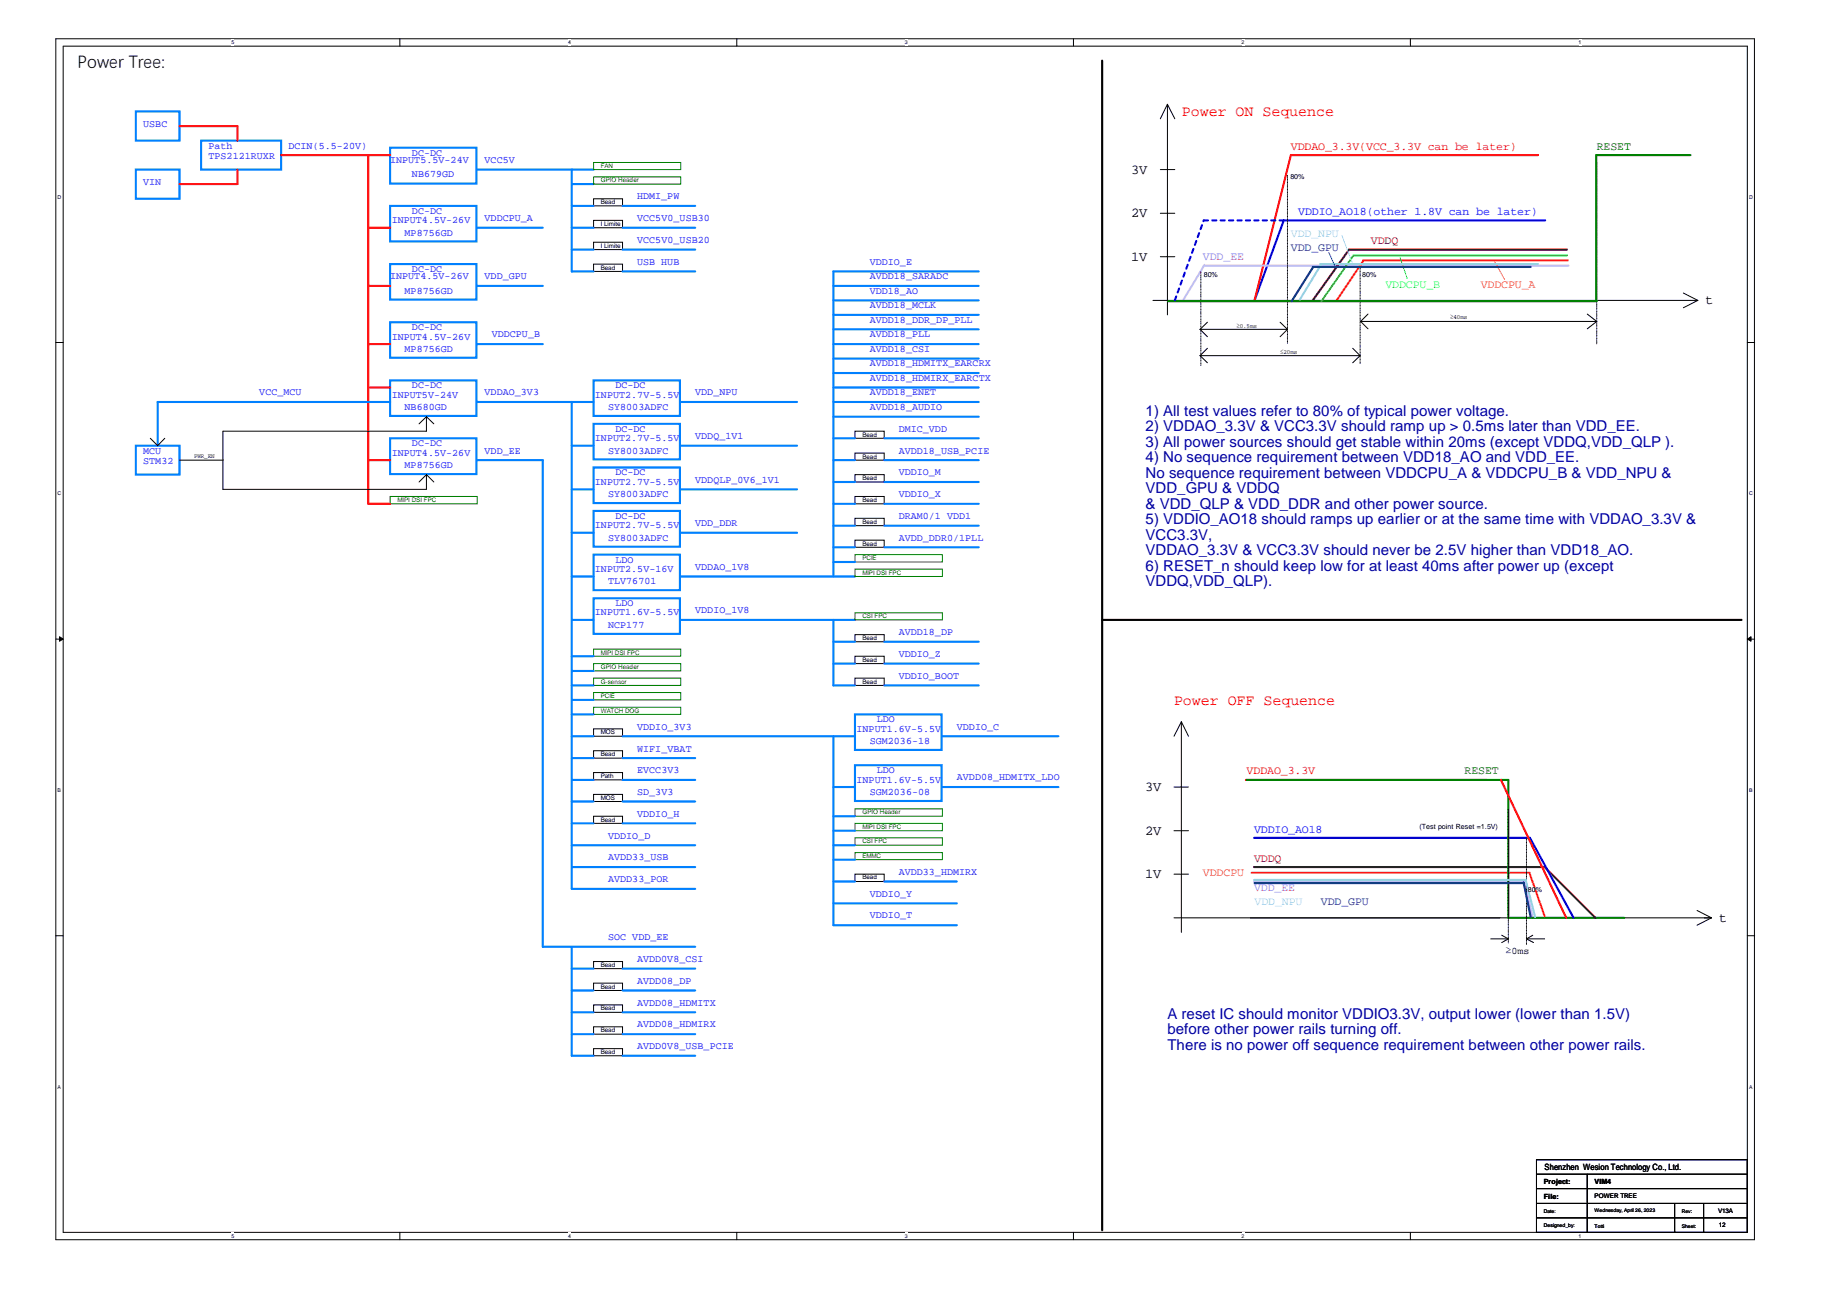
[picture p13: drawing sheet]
<svg xmlns="http://www.w3.org/2000/svg" width="297mm" height="210mm" viewBox="0 0 297 210" stroke-linecap="round" stroke-linejoin="round" font-family="sans-serif">
<defs><g id="words">
<text font-size="2.8" x="12.5" y="10.9">Power Tree:</text>
<g font-size="2.4" fill="#f00">
<text x="190.1" y="18.7">Power ON Sequence</text>
<text x="188.8" y="113.3">Power OFF Sequence</text>
</g>
<g font-size="2.4" fill="#0000a0">
<text x="184.2" y="66.9">1) All test values refer to 80% of typical power voltage.</text>
<text x="184.2" y="69.4">2) VDDAO_3.3V &amp; VCC3.3V should ramp up &gt; 0.5ms later than VDD_EE.</text>
<text x="184.2" y="71.9">3) All power sources should get stable within 20ms (except VDDQ,VDD_QLP ).</text>
<text x="184.2" y="74.4">4) No sequence requirement between VDD18_AO and VDD_EE.</text>
<text x="184.2" y="76.8">No sequence requirement between VDDCPU_A &amp; VDDCPU_B &amp; VDD_NPU &amp;</text>
<text x="184.2" y="79.3">VDD_GPU &amp; VDDQ</text>
<text x="184.2" y="81.8">&amp; VDD_QLP &amp; VDD_DDR and other power source.</text>
<text x="184.2" y="84.3">5) VDDIO_AO18 should ramps up earlier or at the same time with VDDAO_3.3V &amp;</text>
<text x="184.2" y="86.8">VCC3.3V,</text>
<text x="184.2" y="89.3">VDDAO_3.3V &amp; VCC3.3V should never be 2.5V higher than VDD18_AO.</text>
<text x="184.2" y="91.8">6) RESET_n should keep low for at least 40ms after power up (except</text>
<text x="184.2" y="94.3">VDDQ,VDD_QLP).</text>
<text x="187.7" y="163.8">A reset IC should monitor VDDIO3.3V, output lower (lower than 1.5V)</text>
<text x="187.7" y="166.3">before other power rails turning off.</text>
<text x="187.7" y="168.8">There is no power off sequence requirement between other power rails.</text>
</g>
<g font-size="2.2">
<text x="181.9" y="28">3V</text>
<text x="181.9" y="34.9">2V</text>
<text x="181.9" y="42">1V</text>
<text x="274.2" y="49">t</text>
<text x="184.1" y="127.3">3V</text>
<text x="184.1" y="134.3">2V</text>
<text x="184.1" y="141.3">1V</text>
<text x="276.4" y="148.3">t</text>
</g>
<g font-size="1.9" fill="#f00">
<text x="207.6" y="24.1">VDDAO_3.3V(VCC_3.3V can be later)</text>
<text x="200.5" y="124.6">VDDAO_3.3V</text>
</g>
<g font-size="1.9" fill="#008000">
<text x="256.8" y="24.1">RESET</text>
<text x="235.5" y="124.6">RESET</text>
</g>
<g font-size="1.9" fill="#00f">
<text x="208.8" y="34.6">VDDIO_AO18(other 1.8V can be later)</text>
<text x="201.7" y="133.9">VDDIO_AO18</text>
</g>
<g font-size="1.9" fill="#f0f">
<text x="193.5" y="41.8">VDD_EE</text>
<text x="201.7" y="143.3">VDD_EE</text>
</g>
<g font-size="1.9" fill="#80ffff">
<text x="207.6" y="38.1">VDD_NPU</text>
<text x="201.8" y="145.6">VDD_NPU</text>
</g>
<g font-size="1.9" fill="#004080">
<text x="207.6" y="40.4">VDD_GPU</text>
<text x="212.4" y="145.6">VDD_GPU</text>
</g>
<g font-size="1.9" fill="#800000">
<text x="220.5" y="39.3">VDDQ</text>
<text x="201.7" y="138.6">VDDQ</text>
</g>
<text font-size="1.9" fill="#80ff00" x="222.8" y="46.3">VDDCPU_B</text>
<g font-size="1.9" fill="#ff8000">
<text x="238.1" y="46.3">VDDCPU_A</text>
<text x="193.5" y="140.9">VDDCPU</text>
</g>
<g font-size="1.6" fill="#00f">
<text x="23" y="20.4">USBC</text>
<text x="33.5" y="23.9">Path</text>
<text x="46.4" y="23.9">DCIN(5.5-20V)</text>
<text x="23" y="29.7">VIN</text>
<text x="33.5" y="25.5">TPS2121RUXR</text>
<text x="62.7" y="26.2">INPUT5.5V-24V</text>
<text x="66.3" y="25">DC-DC</text>
<text x="66.3" y="28.5">NB679GD</text>
<text x="77.9" y="26.2">VCC5V</text>
<text x="63" y="35.9">INPUT4.5V-26V</text>
<text x="66.3" y="34.4">DC-DC</text>
<text x="77.9" y="35.6">VDDCPU_A</text>
<text x="102.4" y="32.1">HDMI_PW</text>
<text x="102.4" y="35.6">VCC5V0_USB30</text>
<text x="65.1" y="37.9">MP8756GD</text>
<text x="102.4" y="39.1">VCC5V0_USB20</text>
<text x="62.7" y="44.9">INPUT4.5V-26V</text>
<text x="65.1" y="47.3">MP8756GD</text>
<text x="66.3" y="43.7">DC-DC</text>
<text x="77.9" y="44.9">VDD_GPU</text>
<text x="102.4" y="42.6">USB HUB</text>
<text x="139.9" y="47.3">VDD18_AO</text>
<text x="139.9" y="44.9">AVDD18_SARADC</text>
<text x="139.9" y="42.6">VDDIO_E</text>
<text x="66.3" y="53.1">DC-DC</text>
<text x="139.9" y="49.6">AVDD18_MCLK</text>
<text x="139.9" y="51.9">AVDD18_DDR_DP_PLL</text>
<text x="63" y="54.6">INPUT4.5V-26V</text>
<text x="65.1" y="56.6">MP8756GD</text>
<text x="79.1" y="54.2">VDDCPU_B</text>
<text x="139.9" y="58.9">AVDD18_HDMITX_EARCRX</text>
<text x="139.9" y="56.6">AVDD18_CSI</text>
<text x="139.9" y="54.2">AVDD18_PLL</text>
<text x="41.7" y="63.6">VCC_MCU</text>
<text x="63" y="63.9">INPUT5V-24V</text>
<text x="65.1" y="65.9">NB680GD</text>
<text x="66.3" y="62.5">DC-DC</text>
<text x="77.9" y="63.6">VDDAO_3V3</text>
<text x="95.7" y="63.9">INPUT2.7V-5.5V</text>
<text x="97.8" y="65.9">SY8003ADFC</text>
<text x="99" y="62.5">DC-DC</text>
<text x="111.8" y="63.6">VDD_NPU</text>
<text x="139.9" y="65.9">AVDD18_AUDIO</text>
<text x="139.9" y="63.6">AVDD18_ENET</text>
<text x="139.9" y="61.3">AVDD18_HDMIRX_EARCTX</text>
<text x="66.3" y="71.8">DC-DC</text>
<text x="95.7" y="71">INPUT2.7V-5.5V</text>
<text x="99" y="69.4">DC-DC</text>
<text x="111.8" y="70.6">VDDQ_1V1</text>
<text x="144.5" y="69.4">DMIC_VDD</text>
<text x="23" y="73">MCU</text>
<text x="23" y="74.6">STM32</text>
<text x="63" y="73.3">INPUT4.5V-26V</text>
<text x="65.1" y="75.3">MP8756GD</text>
<text x="77.9" y="73">VDD_EE</text>
<text x="95.7" y="78">INPUT2.7V-5.5V</text>
<text x="97.8" y="73">SY8003ADFC</text>
<text x="99" y="76.5">DC-DC</text>
<text x="111.8" y="77.6">VDDQLP_0V6_1V1</text>
<text x="144.5" y="73">AVDD18_USB_PCIE</text>
<text x="144.5" y="76.5">VDDIO_M</text>
<text x="97.8" y="80">SY8003ADFC</text>
<text x="99" y="83.5">DC-DC</text>
<text x="144.5" y="80">VDDIO_X</text>
<text x="144.5" y="83.5">DRAM0/1 VDD1</text>
<text x="95.7" y="85">INPUT2.7V-5.5V</text>
<text x="97.8" y="87">SY8003ADFC</text>
<text x="111.8" y="84.6">VDD_DDR</text>
<text x="144.5" y="87">AVDD_DDR0/1PLL</text>
<text x="95.7" y="92">INPUT2.5V-16V</text>
<text x="97.8" y="94">TLV76701</text>
<text x="99" y="90.5">LDO</text>
<text x="111.8" y="91.7">VDDAO_1V8</text>
<text x="95.7" y="99">INPUT1.6V-5.5V</text>
<text x="97.8" y="101">NCP177</text>
<text x="99" y="97.5">LDO</text>
<text x="111.8" y="98.7">VDDIO_1V8</text>
<text x="144.5" y="102.2">AVDD18_DP</text>
<text x="144.5" y="105.7">VDDIO_Z</text>
<text x="144.5" y="109.2">VDDIO_BOOT</text>
<text x="102.4" y="117.4">VDDIO_3V3</text>
<text x="137.8" y="117.7">INPUT1.6V-5.5V</text>
<text x="139.9" y="119.7">SGM2036-18</text>
<text x="141" y="116.2">LDO</text>
<text x="153.9" y="117.4">VDDIO_C</text>
<text x="102.4" y="120.9">WIFI_VBAT</text>
<text x="102.4" y="124.3">EVCC3V3</text>
<text x="137.8" y="125.9">INPUT1.6V-5.5V</text>
<text x="141" y="124.3">LDO</text>
<text x="153.9" y="125.5">AVDD08_HDMITX_LDO</text>
<text x="102.4" y="127.9">SD_3V3</text>
<text x="102.4" y="131.4">VDDIO_H</text>
<text x="139.9" y="127.9">SGM2036-08</text>
<text x="97.8" y="134.9">VDDIO_D</text>
<text x="97.8" y="138.4">AVDD33_USB</text>
<text x="97.8" y="141.9">AVDD33_POR</text>
<text x="144.5" y="140.7">AVDD33_HDMIRX</text>
<text x="139.9" y="144.2">VDDIO_Y</text>
<text x="139.9" y="147.7">VDDIO_T</text>
<text x="97.8" y="151.2">SOC VDD_EE</text>
<text x="102.4" y="154.7">AVDD0V8_CSI</text>
<text x="102.4" y="158.3">AVDD08_DP</text>
<text x="102.4" y="161.8">AVDD08_HDMITX</text>
<text x="102.4" y="165.2">AVDD08_HDMIRX</text>
<text x="102.4" y="168.8">AVDD0V8_USB_PCIE</text>
</g>
<text font-size="1.6" x="242.1" y="153.5">≥0ms</text>
<text font-size="1.4" x="248.4" y="188.2">Shenzhen Wesion Technology Co., Ltd.</text>
<g font-size="1.1">
<text x="207.5" y="28.7">80%</text>
<text x="193.6" y="44.5">80%</text>
<text x="219.1" y="44.5">80%</text>
<text x="228.3" y="133.3">(Test point Reset =1.5V)</text>
<text x="245.7" y="143.5">80%</text>
<text x="248.3" y="190.4">Project:</text>
<text x="256.5" y="190.4">VIM4</text>
<text x="248.3" y="192.8">File:</text>
</g>
<g font-size="1" fill="#008000">
<text x="96.6" y="27">FAN</text>
<text x="96.6" y="29.4">GPIO Header</text>
<text x="63.9" y="80.7">MIPI DSI FPC</text>
<text x="138.7" y="90.1">PCIE</text>
<text x="138.7" y="92.4">MIPI DSI FPC</text>
<text x="138.7" y="99.5">CSI FPC</text>
<text x="96.6" y="105.3">MIPI DSI FPC</text>
<text x="96.6" y="107.6">GPIO Header</text>
<text x="96.6" y="110">G-sensor</text>
<text x="96.6" y="112.3">PCIE</text>
<text x="96.6" y="114.7">WATCH DOG</text>
<text x="138.7" y="131">GPIO Header</text>
<text x="138.7" y="135.7">CSI FPC</text>
<text x="138.7" y="133.3">MIPI DSI FPC</text>
<text x="138.7" y="138">EMMC</text>
</g>
<g font-size="1">
<text x="96.6" y="32.9">Bead</text>
<text x="96.6" y="36.3">I Limite</text>
<text x="96.6" y="39.8">I Limite</text>
<text x="96.6" y="43.4">Bead</text>
<text x="198.8" y="52.7">≥0.5ms</text>
<text x="233.2" y="51.3">≥40ms</text>
<text x="205.9" y="56.9">≤20ms</text>
<text x="138.7" y="70.2">Bead</text>
<text x="31.2" y="73.7">PWR_EN</text>
<text x="138.7" y="73.8">Bead</text>
<text x="138.7" y="77.2">Bead</text>
<text x="138.7" y="80.7">Bead</text>
<text x="138.7" y="84.3">Bead</text>
<text x="138.7" y="87.8">Bead</text>
<text x="138.7" y="103">Bead</text>
<text x="138.7" y="106.4">Bead</text>
<text x="138.7" y="110">Bead</text>
<text x="96.6" y="118.1">MOS</text>
<text x="96.6" y="121.6">Bead</text>
<text x="96.6" y="125.2">Path</text>
<text x="96.6" y="128.7">MOS</text>
<text x="96.6" y="132.2">Bead</text>
<text x="138.7" y="141.4">Bead</text>
<text x="96.6" y="155.5">Bead</text>
<text x="96.6" y="159">Bead</text>
<text x="96.6" y="162.5">Bead</text>
<text x="96.6" y="166">Bead</text>
<text x="96.6" y="169.6">Bead</text>
<text x="256.5" y="192.7">POWER TREE</text>
<text x="276.3" y="195.1">V13A</text>
<text x="276.4" y="197.4">12</text>
</g>
<g font-size=".8">
<text x="37.2" y="7.1">5</text>
<text x="91.4" y="7.1">4</text>
<text x="145.5" y="7.1">3</text>
<text x="199.7" y="7.1">2</text>
<text x="253.9" y="7.1">1</text>
<text x="9.3" y="32">D</text>
<text x="281.3" y="32">D</text>
<text x="9.3" y="79.7">C</text>
<text x="281.3" y="79.7">C</text>
<text x="9.3" y="127.4">B</text>
<text x="281.3" y="127.4">B</text>
<text x="9.3" y="175.1">A</text>
<text x="281.3" y="175.1">A</text>
<text x="248.3" y="197.3">Designed_by:</text>
<text x="248.3" y="195.1">Date:</text>
<text x="256.5" y="195">Wednesday, April 26, 2023</text>
<text x="256.5" y="197.5">Totti</text>
<text x="270.5" y="195.1">Rev:</text>
<text x="270.5" y="197.5">Sheet:</text>
<text x="37.2" y="199.1">5</text>
<text x="91.4" y="199.1">4</text>
<text x="145.5" y="199.1">3</text>
<text x="199.7" y="199.1">2</text>
<text x="253.9" y="199.1">1</text>
</g>
</g></defs>
<path d="M9 6.2h273.2v193.2h-273.2zM10.2 7.4h270.8v190.8h-270.8z" fill="none" stroke="#000" stroke-width=".16"/>
<g fill="#fff">
<path d="M37.2 6.3h.5v1h-.5z"/>
<path d="M37.2 198.3h.5v1h-.5z"/>
</g>
<path d="M64.3 6.2v1.2M64.3 198.2v1.2" fill="none" stroke="#000" stroke-width=".16"/>
<g fill="#fff">
<path d="M91.4 6.3h.4v1h-.4z"/>
<path d="M91.4 198.3h.4v1h-.4z"/>
</g>
<path d="M118.5 6.2v1.2M118.5 198.2v1.2" fill="none" stroke="#000" stroke-width=".16"/>
<g fill="#fff">
<path d="M145.5 6.3h.5v1h-.5z"/>
<path d="M145.5 198.3h.5v1h-.5z"/>
</g>
<path d="M172.6 6.2v1.2M172.6 198.2v1.2" fill="none" stroke="#000" stroke-width=".16"/>
<g fill="#fff">
<path d="M199.7 6.3h.5v1h-.5z"/>
<path d="M199.7 198.3h.5v1h-.5z"/>
</g>
<path d="M226.8 6.2v1.2M226.8 198.2v1.2" fill="none" stroke="#000" stroke-width=".16"/>
<g fill="#fff">
<path d="M253.9 6.3h.4v1h-.4z"/>
<path d="M253.9 198.3h.4v1h-.4z"/>
<path d="M9.3 31.2h.6v1h-.6z"/>
<path d="M281.3 31.2h.6v1h-.6z"/>
<path d="M9.3 78.9h.6v1h-.6z"/>
<path d="M281.3 78.9h.6v1h-.6z"/>
</g>
<path d="M9 55.1h1.2M281 55.1h1.2" fill="none" stroke="#000" stroke-width=".16"/>
<g fill="#fff">
<path d="M9.3 126.6h.5v1h-.5z"/>
<path d="M281.3 126.6h.6v1h-.6z"/>
</g>
<path d="M9 102.8h1.2M281 102.8h1.2" fill="none" stroke="#000" stroke-width=".16"/>
<g fill="#000" stroke="#000" stroke-width=".16">
<path d="M9.6 102.4l.6 .4-.6 .3z" fill-rule="evenodd"/>
<path d="M281 102.8l.6-.4v.7z" fill-rule="evenodd"/>
</g>
<g fill="#fff">
<path d="M9.3 174.3h.5v1h-.5z"/>
<path d="M281.3 174.3h.6v1h-.6z"/>
</g>
<g fill="none" stroke="#000" stroke-width=".16">
<path d="M187.7 16.8l1.2 2.3M187.7 16.8l-1.1 2.3M187.7 16.8v33.8M95.5 32h4.6v1.1h-4.6zM95.5 35.4h4.6v1.2h-4.6zM95.5 39h4.6v1.1h-4.6zM186.6 34.3h2.3M186.6 27.3h2.3M95.5 42.5h4.6v1.2h-4.6zM185.4 48.3h87.6M186.6 41.3h2.3M193 53l1.2 1.2"/>
<path d="M193 53h14.1M193 57.2l1.2 1.1M193 57.2h25.7M194.2 51.8l-1.2 1.2M194.2 56l-1.2 1.2M205.9 51.8l1.2 1.2M207.1 53l-1.2 1.2M217.6 56l1.1 1.2M218.7 57.2l-1.1 1.1M218.8 51.7h38M218.8 51.7l1.2 1.2M220 50.5l-1.2 1.2"/>
<path d="M255.3 50.5l1.5 1.2M256.8 51.7l-1.5 1.2M270.7 47.1l2.3 1.2M273 48.3l-2.3 1.2M24.2 70.5l1.2 1.2 1.1-1.2M28.9 74h7M68.6 67v2.4h-32.7v9.3h32.7v-2.4M68.6 76.3l1.2 1.2M68.6 76.3l-1.2 1.2M68.6 67l-1.2 1.2M68.6 67l1.2 1.2M137.5 69.4h4.7v1.1h-4.7z"/>
<path d="M137.5 72.9h4.7v1.1h-4.7zM137.5 79.9h4.7v1.1h-4.7zM137.5 76.3h4.7v1.2h-4.7zM137.5 83.4h4.7v1.2h-4.7zM137.5 86.9h4.7v1.1h-4.7zM95.5 117.2h4.6v1.2h-4.6zM137.5 109.1h4.7v1.2h-4.7zM137.5 102.1h4.7v1.1h-4.7zM137.5 105.6h4.7v1.1h-4.7zM190 116.1l-1.2 2.3M190 116.1v33.9M190 116.1l1.1 2.3"/>
<path d="M95.5 120.7h4.6v1.2h-4.6zM95.5 124.3h4.6v1.1h-4.6zM95.5 127.8h4.6v1.1h-4.6zM95.5 131.3h4.6v1.1h-4.6zM188.8 133.6h2.3M188.8 126.6h2.3M9 150.5h1.2M95.5 154.7h4.6v1.1h-4.6zM95.5 158.1h4.6v1.2h-4.6zM137.5 140.6h4.7v1.2h-4.7zM188.8 140.6h2.3M188.8 147.6h86.5"/>
<path d="M239.7 151h2.9M241.5 150.4l1.1 .6M242.6 151l-1.1 .6M245.6 151h2.8M246.5 150.4l-1 .6 1.1 .6M272.9 146.4l2.4 1.2M275.3 147.6l-2.4 1.2M281 150.5h1.2M95.5 161.6h4.6v1.2h-4.6zM95.5 165.2h4.6v1.1h-4.6zM95.5 168.7h4.6v1.1h-4.6zM247.1 186.5h33.9v11.7h-33.9z"/>
<path d="M247.1 195.9h33.9M247.1 193.6h33.9M247.1 191.2h33.9M247.1 188.9h33.9M255.3 188.9v9.3M269.3 193.6v4.6M274 193.6v4.6"/>
</g>
<g fill="none" stroke="#0080ff" stroke-width=".34">
<path d="M21.8 17.9h7.1v4.7h-7.1zM21.8 27.3h7.1v4.7h-7.1zM32.3 22.6h12.9v4.7h-12.9zM62.7 23.8h13.9v5.7h-13.9zM62.7 33.1h13.9v5.7h-13.9zM76.8 27.3h18.7M76.8 36.6h10.5M91.9 36.6h3.6M91.9 33.1h3.6M91.9 27.3v16.4h3.6M91.9 29.6h3.6M100.1 36.6h11.7"/>
<path d="M100.1 33.1h11.7M62.7 42.5h13.9v5.7h-13.9zM62.7 51.8h13.9v5.7h-13.9zM76.8 55.3h10.5M76.8 46h10.5M91.9 40.1h3.6M100.1 40.1h11.7M100.1 43.7h11.7M134 55.3h23.4M134 46h23.4M134 48.3h23.4M134 50.6h23.4"/>
<path d="M134 53h23.4M134 57.7h23.4M157.4 43.7h-23.4v49M21.8 71.7h7.1v4.6h-7.1zM62.7 61.2h13.9v5.7h-13.9zM62.7 70.5h13.9v5.8h-13.9zM62.7 64.7h-37.3v7M76.8 64.7h18.7M76.8 74h10.5v78.3h24.5M91.9 64.7v78.3h19.9M91.9 71.7h3.6M91.9 78.7h3.6"/>
<path d="M95.5 61.2h13.8v5.7h-13.8zM95.5 68.2h13.8v5.7h-13.8zM95.5 75.2h13.8v5.7h-13.8zM109.5 64.7h18.7M109.5 71.7h18.7M109.5 78.7h18.7M134 64.7h23.4M134 74h3.5M134 70.5h3.5M134 60h23.4M134 62.3h23.4M134 67h23.4"/>
<path d="M134 77.5h3.5M142.2 74h15.2M142.2 70.5h15.2M142.2 77.5h15.2M91.9 85.7h3.6M91.9 92.7h3.6M91.9 99.7h3.6M95.5 82.2h13.8v5.7h-13.8zM95.5 89.2h13.8v5.7h-13.8zM95.5 96.2h13.8v5.8h-13.8zM109.5 85.7h18.7M109.5 92.7h28"/>
<path d="M109.5 99.7h28M134 99.7v10.6h3.5M134 81h3.5M134 84.6h3.5M134 88h3.5M134 90.4h3.5M142.2 81h15.2M142.2 84.6h15.2M142.2 88h15.2M91.9 118.4h3.6M91.9 105.6h3.6M91.9 107.9h3.6"/>
<path d="M91.9 110.3h3.6M91.9 112.6h3.6M91.9 114.9h3.6M100.1 118.4h37.4M134 118.4v30.4h19.9M134 103.2h3.5M134 106.7h3.5M137.5 114.9h13.9v5.7h-13.9zM142.2 110.3h15.2M142.2 103.2h15.2M142.2 106.7h15.2M151.6 118.4h18.6"/>
<path d="M91.9 121.9h3.6M91.9 125.4h3.6M91.9 128.9h3.6M91.9 132.4h3.6M91.9 135.9h19.9M91.9 139.5h19.9M100.1 121.9h11.7M100.1 125.4h11.7M100.1 128.9h11.7M100.1 132.4h11.7M134 126.6h3.5M134 135.9h3.5"/>
<path d="M134 131.3h3.5M134 133.6h3.5M134 138.3h3.5M137.5 123.1h13.9v5.7h-13.9zM151.6 126.6h18.6M91.9 152.3v17.5h3.6M91.9 155.8h3.6M91.9 159.3h3.6M100.1 155.8h11.7M100.1 159.3h11.7M134 141.8h3.5M134 145.3h19.9"/>
<path d="M142.2 141.8h11.7M91.9 162.8h3.6M91.9 166.3h3.6M100.1 162.8h11.7M100.1 166.3h11.7M100.1 169.8h11.7"/>
</g>
<path d="M248.5 35.4h-42l-4.7 12.9M201.7 134.8h44.3l7.1 12.8" fill="none" stroke="#00f" stroke-width=".34"/>
<path d="M28.9 20.3h9.3v2.3M38.2 27.3v2.3h-9.3M45.2 24.9h17.5M59.2 24.9v56.1h3.5M59.2 36.6h3.5M247.4 24.9h-39.8l-5.8 23.4M59.2 46h3.5M59.2 55.3h3.5M59.2 62.3h3.5M59.2 74h3.5M200.4 125.4h38.7M241.4 125.4l10.5 22.2" fill="none" stroke="#f00" stroke-width=".34"/>
<path d="M193.6 42.7h58.7M193.7 42.6l-3.4 5.6M201.7 141.8h43.4M245.2 142l1.3 5.6" fill="none" stroke="#ff80ff" stroke-width=".34"/>
<path d="M252 40.1h-35l-5.9 8.2M201.7 139.5h46.7l8.2 8.1" fill="none" stroke="#800000" stroke-width=".34"/>
<path d="M219.2 41.9h32.9M219.3 41.9l-4.4 6.5M201.3 140.4h44.7M246 140.6l2.4 6.8" fill="none" stroke="#ff8000" stroke-width=".34"/>
<path d="M207.1 28.2v27.1M256.8 26.1v29.2M193.1 43.7v15.2M218.7 43.1v15.4M242.6 130.1v21.7M245.5 134.9v17" fill="none" stroke="#000" stroke-width=".16" stroke-dasharray=".2 .2 0 .2"/>
<path d="M271.9 24.9h-15.2v23.4M187.9 48.4h68.9M200.5 125.4h42.1v22.2h18.6" fill="none" stroke="#008000" stroke-width=".34"/>
<path d="M217.7 41.1l-5.2 7.3M217.8 41.1h34.2" fill="none" stroke="#80ff00" stroke-width=".34"/>
<path d="M206.5 35.4h-12.9M188.9 48.3l4.7-12.9" fill="none" stroke="#00f" stroke-width=".34" stroke-dasharray=".7 .7"/>
<path d="M242 44.9l-1.7-2.9" fill="none" stroke="#ff8000" stroke-width=".16" stroke-dasharray=".2 .2"/>
<path d="M226.3 44.8l-1.2-3.5" fill="none" stroke="#0f0" stroke-width=".16" stroke-dasharray=".2 .2"/>
<path d="M211.1 43.1l-3.4 5.3M211.1 42.9h35.1M201.8 142h43.3M245 141.9l1.2 5.6" fill="none" stroke="#004080" stroke-width=".34"/>
<path d="M212.3 42.5h35.1M212.4 42.6l-3.4 5.6M201.7 141.5h43.7l1.5 6" fill="none" stroke="#80ffff" stroke-width=".34"/>
<path d="M214.8 42.9l-1.1-2.3" fill="none" stroke="#004080" stroke-width=".16" stroke-dasharray=".2 .2"/>
<path d="M217.6 42.5l-1.8-4.6" fill="none" stroke="#80ffff" stroke-width=".16" stroke-dasharray=".2 .2"/>
<g fill="none" stroke="#008000" stroke-width=".16">
<path d="M95.5 26.1h14v1.2h-14zM95.5 28.5h14v1.1h-14zM62.7 79.9h14.1v1.1h-14.1zM137.5 89.2h14.1v1.2h-14.1zM137.5 91.5h14.1v1.2h-14.1zM137.5 98.6h14.1v1.1h-14.1zM95.5 104.4h14v1.2h-14zM95.5 106.7h14v1.2h-14zM95.5 109.1h14v1.2h-14zM95.5 111.4h14v1.2h-14zM95.5 113.8h14v1.1h-14zM137.5 134.8h14.1v1.1h-14.1z"/>
<path d="M137.5 132.4h14.1v1.2h-14.1zM137.5 137.1h14.1v1.2h-14.1zM137.5 130.1h14.1v1.2h-14.1z"/>
</g>
<path d="M177.2 9.8v188.1M177.2 99.7h102.9" fill="none" stroke="#000" stroke-width=".34"/>
<use href="#words"/>
</svg>
